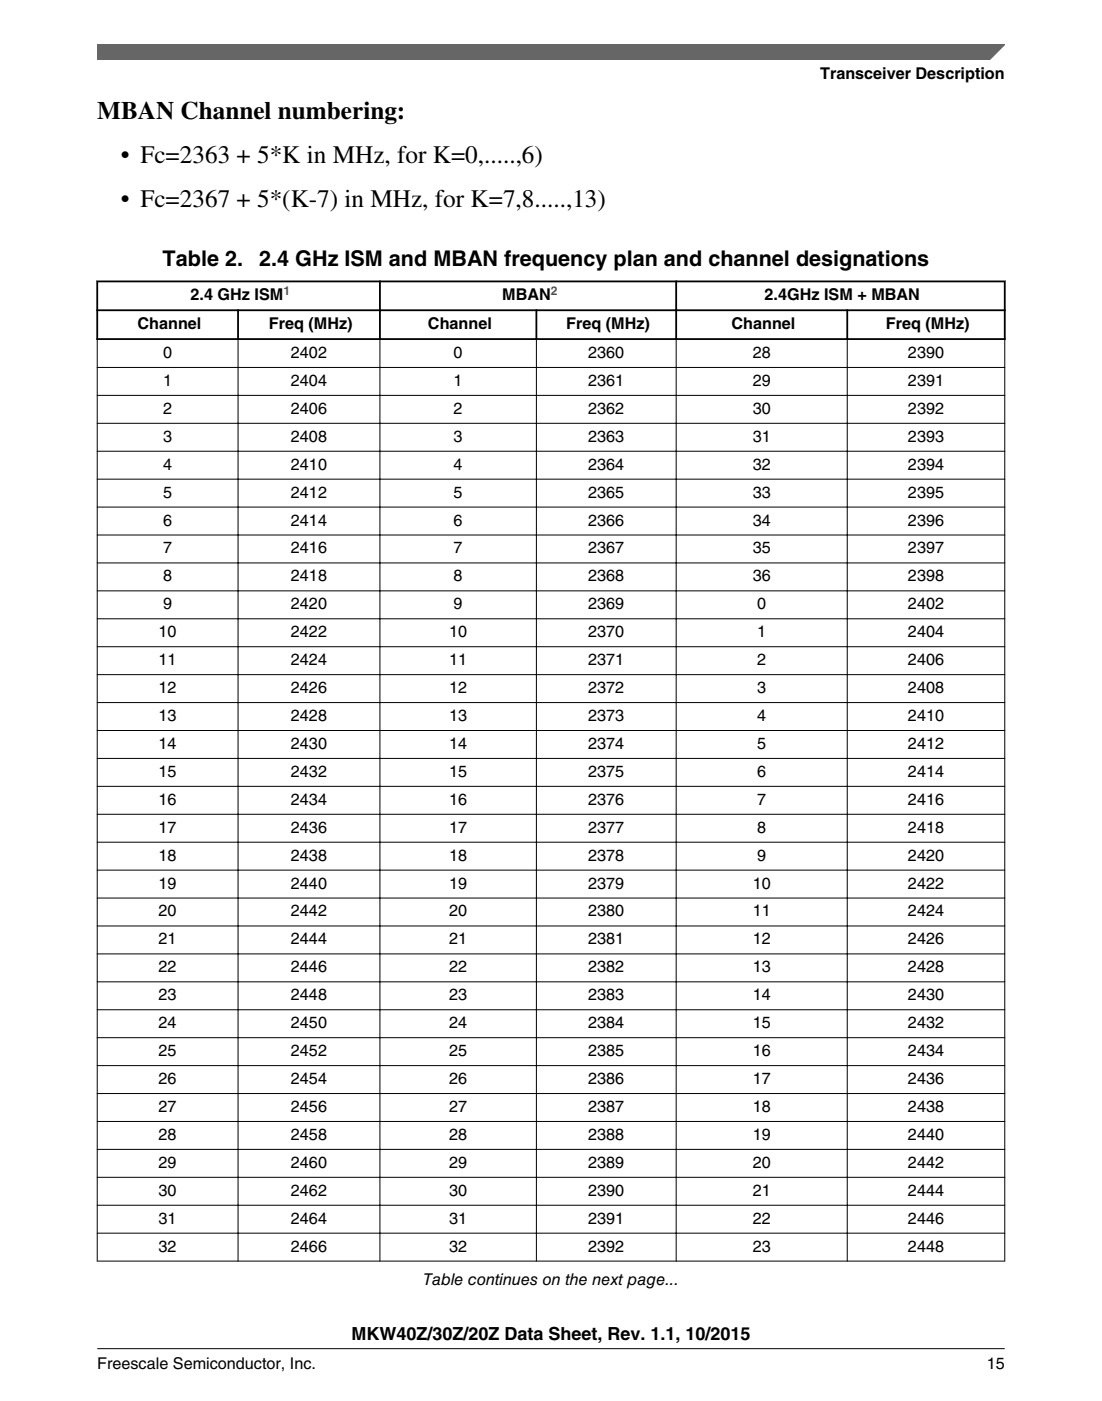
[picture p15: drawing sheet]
<svg xmlns="http://www.w3.org/2000/svg" width="216mm" height="274mm" viewBox="0 0 216 274" stroke-linecap="round" stroke-linejoin="round" font-family="sans-serif">
<defs><g id="words">
<g font-size="4.9">
<text x="19" y="23.3">MBAN Channel numbering:</text>
<text x="23.7" y="31.9">• Fc=2363 + 5*K in MHz, for K=0,.....,6)</text>
<text x="23.7" y="40.5">• Fc=2367 + 5*(K-7) in MHz, for K=7,8.....,13)</text>
</g>
<g font-size="4.2">
<text x="31.9" y="52">Table 2.</text>
<text x="50.8" y="52">2.4 GHz ISM and MBAN frequency plan and channel designations</text>
</g>
<text font-size="3.5" x="68.8" y="262.3">MKW40Z/30Z/20Z Data Sheet, Rev. 1.1, 10/2015</text>
<g font-size="3.2">
<text x="160.7" y="15.5">Transceiver Description</text>
<text x="37.3" y="58.8">2.4 GHz ISM</text>
<text x="98.4" y="58.8">MBAN</text>
<text x="149.8" y="58.8">2.4GHz ISM + MBAN</text>
<text x="26.9" y="64.4">Channel</text>
<text x="52.7" y="64.4">Freq (MHz)</text>
<text x="83.9" y="64.4">Channel</text>
<text x="110.9" y="64.4">Freq (MHz)</text>
<text x="143.3" y="64.4">Channel</text>
<text x="173.6" y="64.4">Freq (MHz)</text>
<text x="32" y="70.1">0</text>
<text x="57" y="70.1">2402</text>
<text x="88.9" y="70.1">0</text>
<text x="115.3" y="70.1">2360</text>
<text x="147.5" y="70.1">28</text>
<text x="177.9" y="70.1">2390</text>
<text x="32" y="75.6">1</text>
<text x="57" y="75.6">2404</text>
<text x="88.9" y="75.6">1</text>
<text x="115.3" y="75.6">2361</text>
<text x="147.5" y="75.6">29</text>
<text x="177.9" y="75.6">2391</text>
<text x="32" y="81">2</text>
<text x="57" y="81">2406</text>
<text x="88.9" y="81">2</text>
<text x="115.3" y="81">2362</text>
<text x="147.5" y="81">30</text>
<text x="177.9" y="81">2392</text>
<text x="32" y="86.5">3</text>
<text x="57" y="86.5">2408</text>
<text x="88.9" y="86.5">3</text>
<text x="115.3" y="86.5">2363</text>
<text x="147.5" y="86.5">31</text>
<text x="177.9" y="86.5">2393</text>
<text x="32" y="92">4</text>
<text x="57" y="92">2410</text>
<text x="88.9" y="92">4</text>
<text x="115.3" y="92">2364</text>
<text x="147.5" y="92">32</text>
<text x="177.9" y="92">2394</text>
<text x="32" y="97.4">5</text>
<text x="57" y="97.4">2412</text>
<text x="88.9" y="97.4">5</text>
<text x="115.3" y="97.4">2365</text>
<text x="147.5" y="97.4">33</text>
<text x="177.9" y="97.4">2395</text>
<text x="32" y="102.9">6</text>
<text x="57" y="102.9">2414</text>
<text x="88.9" y="102.9">6</text>
<text x="115.3" y="102.9">2366</text>
<text x="147.5" y="102.9">34</text>
<text x="177.9" y="102.9">2396</text>
<text x="32" y="108.4">7</text>
<text x="32" y="113.8">8</text>
<text x="57" y="108.4">2416</text>
<text x="57" y="113.8">2418</text>
<text x="88.9" y="108.4">7</text>
<text x="88.9" y="113.8">8</text>
<text x="115.3" y="108.4">2367</text>
<text x="115.3" y="113.8">2368</text>
<text x="147.5" y="108.4">35</text>
<text x="147.5" y="113.8">36</text>
<text x="177.9" y="108.4">2397</text>
<text x="177.9" y="113.8">2398</text>
<text x="32" y="119.3">9</text>
<text x="57" y="119.3">2420</text>
<text x="88.9" y="119.3">9</text>
<text x="115.3" y="119.3">2369</text>
<text x="148.3" y="119.3">0</text>
<text x="177.9" y="119.3">2402</text>
<text x="31.1" y="124.8">10</text>
<text x="57" y="124.8">2422</text>
<text x="88" y="124.8">10</text>
<text x="115.3" y="124.8">2370</text>
<text x="148.3" y="124.8">1</text>
<text x="177.9" y="124.8">2404</text>
<text x="31.1" y="130.2">11</text>
<text x="57" y="130.2">2424</text>
<text x="88" y="130.2">11</text>
<text x="115.3" y="130.2">2371</text>
<text x="148.3" y="130.2">2</text>
<text x="177.9" y="130.2">2406</text>
<text x="31.1" y="135.7">12</text>
<text x="57" y="135.7">2426</text>
<text x="88" y="135.7">12</text>
<text x="115.3" y="135.7">2372</text>
<text x="148.3" y="135.7">3</text>
<text x="177.9" y="135.7">2408</text>
<text x="31.1" y="141.2">13</text>
<text x="57" y="141.2">2428</text>
<text x="88" y="141.2">13</text>
<text x="115.3" y="141.2">2373</text>
<text x="148.3" y="141.2">4</text>
<text x="177.9" y="141.2">2410</text>
<text x="31.1" y="146.6">14</text>
<text x="57" y="146.6">2430</text>
<text x="88" y="146.6">14</text>
<text x="115.3" y="146.6">2374</text>
<text x="148.3" y="146.6">5</text>
<text x="177.9" y="146.6">2412</text>
<text x="31.1" y="152.1">15</text>
<text x="57" y="152.1">2432</text>
<text x="88" y="152.1">15</text>
<text x="115.3" y="152.1">2375</text>
<text x="148.3" y="152.1">6</text>
<text x="177.9" y="152.1">2414</text>
<text x="31.1" y="157.6">16</text>
<text x="57" y="157.6">2434</text>
<text x="88" y="157.6">16</text>
<text x="115.3" y="157.6">2376</text>
<text x="148.3" y="157.6">7</text>
<text x="177.9" y="157.6">2416</text>
<text x="31.1" y="163">17</text>
<text x="57" y="163">2436</text>
<text x="88" y="163">17</text>
<text x="115.3" y="163">2377</text>
<text x="148.3" y="163">8</text>
<text x="177.9" y="163">2418</text>
<text x="31.1" y="168.5">18</text>
<text x="31.1" y="174">19</text>
<text x="57" y="168.5">2438</text>
<text x="57" y="174">2440</text>
<text x="88" y="168.5">18</text>
<text x="88" y="174">19</text>
<text x="115.3" y="168.5">2378</text>
<text x="115.3" y="174">2379</text>
<text x="147.5" y="174">10</text>
<text x="148.3" y="168.5">9</text>
<text x="177.9" y="168.5">2420</text>
<text x="177.9" y="174">2422</text>
<text x="31.1" y="179.4">20</text>
<text x="57" y="179.4">2442</text>
<text x="88" y="179.4">20</text>
<text x="115.3" y="179.4">2380</text>
<text x="147.5" y="179.4">11</text>
<text x="177.9" y="179.4">2424</text>
<text x="31.1" y="184.9">21</text>
<text x="57" y="184.9">2444</text>
<text x="88" y="184.9">21</text>
<text x="115.3" y="184.9">2381</text>
<text x="147.5" y="184.9">12</text>
<text x="177.9" y="184.9">2426</text>
<text x="31.1" y="190.4">22</text>
<text x="57" y="190.4">2446</text>
<text x="88" y="190.4">22</text>
<text x="115.3" y="190.4">2382</text>
<text x="147.5" y="190.4">13</text>
<text x="177.9" y="190.4">2428</text>
<text x="31.1" y="195.9">23</text>
<text x="57" y="195.9">2448</text>
<text x="88" y="195.9">23</text>
<text x="115.3" y="195.9">2383</text>
<text x="147.5" y="195.9">14</text>
<text x="177.9" y="195.9">2430</text>
<text x="31.1" y="201.3">24</text>
<text x="57" y="201.3">2450</text>
<text x="88" y="201.3">24</text>
<text x="115.3" y="201.3">2384</text>
<text x="147.5" y="201.3">15</text>
<text x="177.9" y="201.3">2432</text>
<text x="31.1" y="206.8">25</text>
<text x="57" y="206.8">2452</text>
<text x="88" y="206.8">25</text>
<text x="115.3" y="206.8">2385</text>
<text x="147.5" y="206.8">16</text>
<text x="177.9" y="206.8">2434</text>
<text x="31.1" y="212.3">26</text>
<text x="57" y="212.3">2454</text>
<text x="88" y="212.3">26</text>
<text x="115.3" y="212.3">2386</text>
<text x="147.5" y="212.3">17</text>
<text x="177.9" y="212.3">2436</text>
<text x="31.1" y="217.7">27</text>
<text x="57" y="217.7">2456</text>
<text x="88" y="217.7">27</text>
<text x="115.3" y="217.7">2387</text>
<text x="147.5" y="217.7">18</text>
<text x="177.9" y="217.7">2438</text>
<text x="31.1" y="223.2">28</text>
<text x="57" y="223.2">2458</text>
<text x="88" y="223.2">28</text>
<text x="115.3" y="223.2">2388</text>
<text x="147.5" y="223.2">19</text>
<text x="177.9" y="223.2">2440</text>
<text x="31.1" y="228.7">29</text>
<text x="57" y="228.7">2460</text>
<text x="88" y="228.7">29</text>
<text x="115.3" y="228.7">2389</text>
<text x="147.5" y="228.7">20</text>
<text x="177.9" y="228.7">2442</text>
<text x="31.1" y="234.1">30</text>
<text x="31.1" y="239.6">31</text>
<text x="57" y="234.1">2462</text>
<text x="57" y="239.6">2464</text>
<text x="88" y="234.1">30</text>
<text x="88" y="239.6">31</text>
<text x="115.3" y="234.1">2390</text>
<text x="115.3" y="239.6">2391</text>
<text x="147.5" y="234.1">21</text>
<text x="147.5" y="239.6">22</text>
<text x="177.9" y="234.1">2444</text>
<text x="177.9" y="239.6">2446</text>
<text x="31.1" y="245.1">32</text>
<text x="57" y="245.1">2466</text>
<text x="88" y="245.1">32</text>
<text x="115.3" y="245.1">2392</text>
<text x="147.5" y="245.1">23</text>
<text x="177.9" y="245.1">2448</text>
<text x="82.9" y="251.6">Table continues on the next page...</text>
<text x="19" y="268">Freescale Semiconductor, Inc.</text>
<text x="193.3" y="268">15</text>
</g>
<g font-size="2.4" fill="#00f">
<text x="55.5" y="57.7">1</text>
<text x="107.9" y="57.7">2</text>
</g>
</g></defs>
<path d="M18.9 55.1h178.1M19 54.9v11.7M74.4 54.9v11.7M132.5 54.9v11.7M196.8 54.9v11.7M18.9 60.7h178.1M18.9 66.4h178.1M46.6 60.6v6M105.1 60.6v6M166 60.6v6" fill="none" stroke="#000" stroke-width=".35"/>
<g fill="none" stroke="#000" stroke-width=".2">
<path d="M19 71.9h177.9M19 77.4h177.9M19 66.5v180.5M46.6 66.2v180.8M74.4 66.2v180.8M105.1 66.2v180.8M132.5 66.2v180.8M166 66.2v180.8M196.8 66.5v180.5M19 82.9h177.9M19 88.4h177.9M19 93.8h177.9"/>
<path d="M19 99.3h177.9M19 104.8h177.9M19 110.2h177.9M19 115.7h177.9M19 121.2h177.9M19 126.6h177.9M19 132.1h177.9M19 137.6h177.9M19 143h177.9M19 148.5h177.9M19 154h177.9M19 159.4h177.9"/>
<path d="M19 164.9h177.9M19 170.4h177.9M19 175.8h177.9M19 181.3h177.9M19 186.8h177.9M19 192.2h177.9M19 197.7h177.9M19 203.2h177.9M19 208.7h177.9M19 214.1h177.9M19 219.6h177.9M19 225.1h177.9"/>
<path d="M19 230.5h177.9M19 236h177.9M19 241.5h177.9M19 246.9h177.9"/>
</g>
<path d="M19 8.7h177.8l-5.6 3h-172.2z" fill="#666"/>
<path d="M19 11.7v-3h177.8l-3 3" fill="none" stroke="#666" stroke-width=".28"/>
<path d="M19 264.1h177.8" fill="none" stroke="#000" stroke-width=".2"/>
<use href="#words"/>
</svg>
